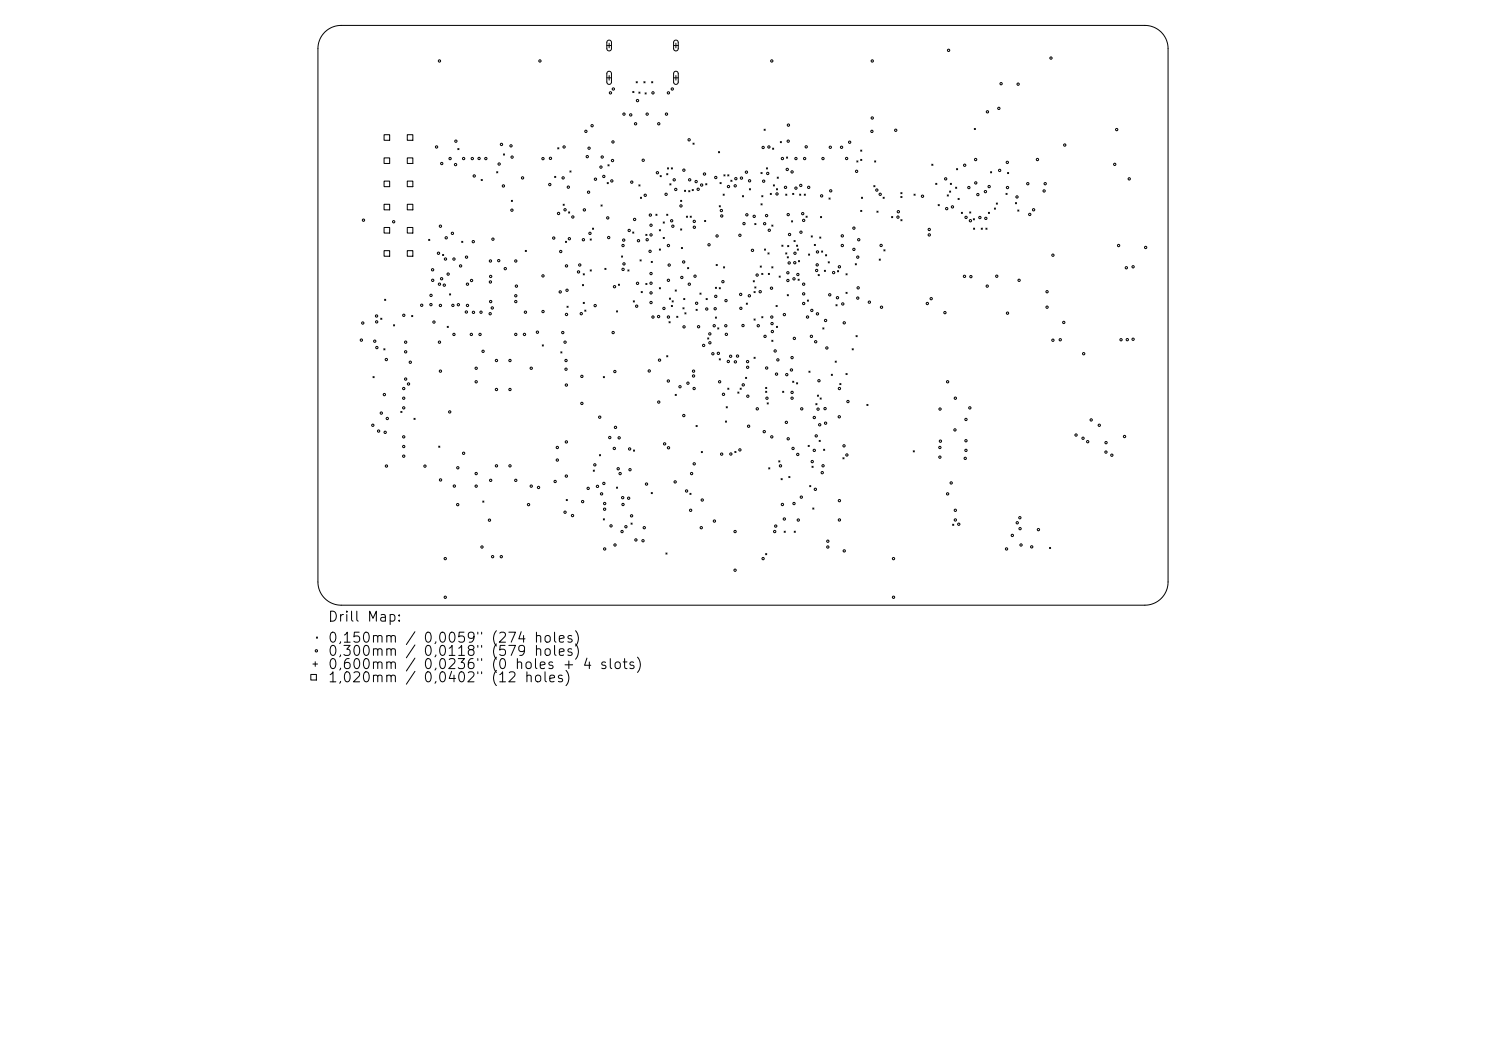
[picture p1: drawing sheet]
<svg xmlns="http://www.w3.org/2000/svg" width="297mm" height="210mm" viewBox="0 0 297 210" stroke-linecap="round" stroke-linejoin="round" font-family="sans-serif">
<defs><g id="words">
<g font-size="2">
<text x="65.4" y="124.7">Drill Map:</text>
<text x="65.4" y="128.9">0,150mm / 0,0059&quot; (274 holes)</text>
<text x="65.4" y="131.6">0,300mm</text>
<text x="84.4" y="131.6">0,0118&quot; (579</text>
<text x="65.4" y="134.2">0,600mm</text>
<text x="65.4" y="136.8">1,020mm / 0,0402&quot; (12 holes)</text>
<text x="84.4" y="134.2">0,0236&quot; (0 holes + 4 slots)</text>
</g>
</g></defs>
<g fill="none" stroke="#000" stroke-width=".2">
<path d="M64.9 6.4a4.6 4.6 0 0 1 3.3-1.3h160.6a4.6 4.6 0 0 1 4.7 4.6v106.6a4.6 4.6 0 0 1-4.7 4.6h-160.6a4.6 4.6 0 0 1-4.7-4.6v-106.6a4.6 4.6 0 0 1 1.4-3.3zM121.3 9.1h.9M121.3 15.6h.9M121.4 8.1l.5-.1 .3 .4v1.4l-.4 .4-.3-.1-.2-.3v-1.4zM121.4 14.4l.5-.1 .3 .3v1.9l-.4 .4-.3-.1-.2-.3v-1.8zM121.7 8.6v1M121.7 15.1v.9M126.5 18.3l.2 .2M126.7 18.3l-.2 .2M127.1 16.3l.3 .3M127.4 16.3l-.3 .3M127.7 18.4l.2 .2"/>
<path d="M127.9 18.4l-.2 .2M128.7 16.3l.2 .3M128.9 16.3l-.2 .3M128.9 18.6l.3 .2M129.2 18.6l-.3 .2M130.2 16.3l.3 .3M130.5 16.3l-.3 .3M134.6 9.1h1M134.6 15.6h1M134.8 8.1l.4-.1 .3 .4v1.4l-.3 .4-.4-.1-.2-.3v-1.4zM134.8 14.4l.4-.1 .3 .3v1.9l-.3 .4-.4-.1-.2-.3v-1.8zM135.1 8.6v1"/>
<path d="M135.1 15.1v.9M76.8 26.9h1.1v1.1h-1.1zM76.8 31.6h1.1v1.1h-1.1zM76.8 36.2h1.1v1.1h-1.1zM81.4 26.9h1.1v1.1h-1.1zM81.4 31.6h1.1v1.1h-1.1zM81.4 36.2h1.1v1.1h-1.1zM91.5 29.7l.2 .2M91.7 29.7l-.2 .2M96.2 35.9l.2 .2M96.4 35.9l-.2 .2M99.3 34.3l.2 .2"/>
<path d="M99.5 34.3l-.2 .2M100.6 30.8l.2 .2M100.8 30.8l-.2 .2M110.8 35.2l.3 .3M111.1 35.2l-.3 .3M111.5 29.5l.2 .3M111.7 29.5l-.2 .3M113.9 34.2l.2 .2M114.1 34.2l-.2 .2M121.4 36.5l.2 .2M121.5 32.9l.2 .3M121.6 36.5l-.2 .2"/>
<path d="M121.7 32.9l-.2 .3M127.7 36.9l.2 .3M127.9 36.9l-.2 .3M128 39.4l.2 .2M128.2 39.4l-.2 .2M131.9 35.1l.3 .2M132.2 35.1l-.3 .2M133.2 34.7l.3 .2M133.4 33.5l.2 .3M133.5 34.7l-.3 .2M133.6 33.5l-.2 .3M133.9 36.7l.2 .3"/>
<path d="M134.1 36.7l-.2 .3M134.2 33.5l.2 .3M134.4 33.5l-.2 .3M136.8 38l.2 .2M137 38l-.2 .2M137.6 38.1l.3 .2M137.9 38.1l-.3 .2M138.3 37.9l.3 .2M138.5 28.6l.2 .2M138.6 37.9l-.3 .2M138.7 28.6l-.2 .2M141 36.7l.3 .2"/>
<path d="M141.3 36.7l-.3 .2M143.6 30.3l.2 .2M143.8 30.3l-.2 .2M143.9 36.5l.2 .2M144.1 36.5l-.2 .2M144.5 38.8l.3 .2M144.7 34.9l.2 .3M144.8 38.8l-.3 .2M144.9 34.9l-.2 .3M145.5 34.9l.2 .3M145.7 34.9l-.2 .3M146.1 36l.2 .2"/>
<path d="M146.3 36l-.2 .2M148.4 39.1l.2 .2M148.6 39.1l-.2 .2M149.8 37.7l.2 .2M150 37.7l-.2 .2M152.1 34.5l.2 .2M152.2 39.1l.3 .2M152.3 34.5l-.2 .2M152.5 39.1l-.3 .2M152.7 25.8l.2 .2M152.9 25.8l-.2 .2M153.2 33.5l.2 .3"/>
<path d="M153.4 33.5l-.2 .3M153.9 38.6l.3 .3M154.2 38.6l-.3 .3M154.4 29.6l.2 .2M154.6 36.9l.2 .3M154.6 29.6l-.2 .2M154.8 36.9l-.2 .3M155.2 37.7l.2 .2M155.3 35.4l.3 .2M155.4 37.7l-.2 .2M155.6 35.4l-.3 .2M156 28.3l.2 .2"/>
<path d="M156.2 28.3l-.2 .2M157 38.8l.3 .2M157.2 31.4l.2 .2M157.3 38.8l-.3 .2M157.4 31.4l-.2 .2M158.4 38.6l.3 .3M158.7 38.6l-.3 .3M159.8 38.8l.2 .2M160 38.8l-.2 .2M160.7 38.8l.3 .2M161 38.8l-.3 .2M165.7 39.6l.2 .2"/>
<path d="M165.9 39.6l-.2 .2M171.2 32.1l.3 .3M171.5 32.1l-.3 .3M172 30l.3 .2M172 31.8l.3 .3M172.2 39.4l.2 .2M172.3 30l-.3 .2M172.3 31.8l-.3 .3M172.4 39.4l-.2 .2M174.6 37.1l.3 .2M174.8 32.1l.2 .3M174.9 37.1l-.3 .2"/>
<path d="M175 32.1l-.2 .3M176.5 39.4l.2 .2M176.7 39.4l-.2 .2M180.1 38.5l.2 .2M180.1 39.3l.2 .2M180.3 38.5l-.2 .2M180.3 39.3l-.2 .2M182.7 38.8l.2 .2M182.9 38.8l-.2 .2M186.2 32.8l.3 .2M186.5 32.8l-.3 .2M187 36.6l.2 .3"/>
<path d="M187.2 36.6l-.2 .3M189.3 38.9l.3 .3M189.6 38.9l-.3 .3M189.8 38.2l.2 .2M189.9 36.6l.3 .3M190 38.2l-.2 .2M190.2 36.6l-.3 .3M191 37.4l.2 .2M191.2 33.7l.2 .2M191.2 37.4l-.2 .2M191.4 33.7l-.2 .2M191.5 39.6l.2 .3"/>
<path d="M191.7 39.6l-.2 .3M194.7 25.7l.3 .2M195 25.7l-.3 .2M198 34.3l.2 .2M198.2 34.3l-.2 .2M201.1 38.6l.2 .3M201.3 38.6l-.2 .3M201.4 34.5l.2 .2M201.6 34.5l-.2 .2M76.8 40.8h1.1v1.1h-1.1zM76.8 45.5h1.1v1.1h-1.1zM76.8 50.1h1.1v1.1h-1.1z"/>
<path d="M76.9 59.8l.2 .2M77.1 59.8l-.2 .2M81.4 40.8h1.1v1.1h-1.1zM81.4 45.5h1.1v1.1h-1.1zM81.4 50.1h1.1v1.1h-1.1zM85.7 47.8l.2 .3M85.9 47.8l-.2 .3M88.5 50.8l.2 .3M88.7 50.8l-.2 .3M89.8 58.7l.3 .2M90.1 58.7l-.3 .2M92.3 48.2l.2 .2"/>
<path d="M92.5 48.2l-.2 .2M102.2 40l.2 .3M102.4 40l-.2 .3M105 50l.2 .3M105.2 50l-.2 .3M112.5 40.8l.3 .2M112.8 40.8l-.3 .2M113 48.2l.2 .2M113.2 48.2l-.2 .2M113.6 42.3l.3 .3M113.9 42.3l-.3 .3M116.4 56.9l.2 .2"/>
<path d="M116.6 54.7l.2 .2M116.6 56.9l-.2 .2M116.8 54.7l-.2 .2M118 47.7l.2 .3M118 53.9l.2 .3M118.2 47.7l-.2 .3M118.2 53.9l-.2 .3M118.4 45.6l.3 .2M118.7 45.6l-.3 .2M120.1 41l.2 .2M120.3 41l-.2 .2M120.9 53.6l.2 .3"/>
<path d="M121.1 53.6l-.2 .3M123.6 56.8l.2 .2M123.8 56.8l-.2 .2M124.2 51.1l.2 .3M124.4 51.1l-.2 .3M125.5 53.9l.2 .3M125.7 53.9l-.2 .3M126.5 46.4l.2 .2M126.7 46.4l-.2 .2M127.9 51.9l.3 .3M128.2 51.9l-.3 .3M128.2 58.3l.2 .2"/>
<path d="M128.4 58.3l-.2 .2M129.1 46.8l.2 .3M129.1 56.6l.2 .3M129.3 46.8l-.2 .3M129.3 56.6l-.2 .3M130.2 52.2l.2 .3M130.4 52.2l-.2 .3M131.1 42.8l.2 .2M131.3 42.8l-.2 .2M131.8 49.8l.2 .2M131.8 45.9l.2 .2M131.8 57.5l.2 .2"/>
<path d="M132 45.9l-.2 .2M132 49.8l-.2 .2M132 57.5l-.2 .2M132.6 44.4l.2 .2M132.6 47.4l.2 .3M132.8 44.4l-.2 .2M132.8 47.4l-.2 .3M133.2 42.8l.3 .2M133.5 42.8l-.3 .2M133.8 59.6l.2 .2M134 59.6l-.2 .2M134.9 57.9l.3 .3"/>
<path d="M135.2 57.9l-.3 .3M136 40l.3 .3M136 45.7l.3 .3M136.2 49.4l.2 .3M136.3 40l-.3 .3M136.3 45.7l-.3 .3M136.4 49.4l-.2 .3M136.6 59.6l.3 .3M136.9 59.6l-.3 .3M137.2 43.2l.2 .2M137.4 43.2l-.2 .2M137.4 53.5l.2 .2"/>
<path d="M137.6 53.5l-.2 .2M137.9 43.2l.3 .2M138.2 43.2l-.3 .2M139.9 58.6l.2 .2M140.1 58.6l-.2 .2M140.8 44l.2 .3M141 44l-.2 .3M141.1 59.6l.3 .3M141.4 59.6l-.3 .3M143 57.4l.2 .2M143.1 52.8l.3 .3M143.2 57.4l-.2 .2"/>
<path d="M143.4 52.8l-.3 .3M143.8 41.1l.2 .2M143.8 57.5l.2 .2M144 41.1l-.2 .2M144 57.5l-.2 .2M144.6 53.3l.2 .2M144.8 53.3l-.2 .2M150.5 56.1l.3 .2M150.7 58.3l.2 .2M150.8 56.1l-.3 .2M150.9 44.7l.2 .2M150.9 57.3l.2 .3"/>
<path d="M150.9 58.3l-.2 .2M151.1 44.7l-.2 .2M151.1 57.3l-.2 .3M151.9 53.2l.3 .2M152.1 40.7l.2 .3M152.2 53.2l-.3 .2M152.2 54.6l.3 .3M152.3 40.7l-.2 .3M152.5 54.6l-.3 .3M152.8 49.8l.2 .2M153 49.8l-.2 .2M153.5 50.5l.2 .3"/>
<path d="M153.6 54.6l.2 .3M153.7 50.5l-.2 .3M153.8 54.6l-.2 .3M154.3 45l.2 .2M154.3 53.3l.2 .2M154.5 45l-.2 .2M154.5 53.3l-.2 .2M155.7 55.2l.3 .2M156 55.2l-.3 .2M156.3 49l.2 .2M156.5 49l-.2 .2M157 50.5l.3 .3"/>
<path d="M157.3 50.5l-.3 .3M157.3 51.3l.3 .2M157.3 58.9l.3 .2M157.4 49.1l.3 .2M157.6 51.3l-.3 .2M157.6 58.9l-.3 .2M157.7 49.1l-.3 .2M158.2 44.1l.2 .3M158.4 44.1l-.2 .3M158.7 48.1l.2 .2M158.9 48.1l-.2 .2M159.2 49l.2 .2"/>
<path d="M159.4 49.8l.2 .2M159.4 49l-.2 .2M159.5 55.8l.2 .2M159.6 52.1l.2 .2M159.6 49.8l-.2 .2M159.7 55.8l-.2 .2M159.8 52.1l-.2 .2M161.1 43.2l.2 .2M161.3 43.2l-.2 .2M161.4 60l.2 .2M161.6 60l-.2 .2M161.6 50.8l.2 .2"/>
<path d="M161.8 50.8l-.2 .2M162.1 47.1l.3 .3M162.4 47.1l-.3 .3M162.8 48.8l.2 .3M163 48.8l-.2 .3M163.5 54.9l.3 .2M163.8 54.9l-.3 .2M163.8 47.4l.3 .2M164 43.3l.2 .2M164.1 47.4l-.3 .2M164.2 50.2l.2 .2M164.2 43.3l-.2 .2"/>
<path d="M164.4 50.2l-.2 .2M164.8 54l.2 .2M165 50.9l.2 .2M165 54l-.2 .2M165.2 50.9l-.2 .2M165.5 52.3l.3 .2M165.8 52.3l-.3 .2M167.4 54.1l.2 .2M167.6 54.1l-.2 .2M169.1 58.4l.2 .2M169.1 54.7l.2 .2M169.3 54.7l-.2 .2"/>
<path d="M169.3 58.4l-.2 .2M170.9 52.7l.3 .2M171.2 52.7l-.3 .2M172 42l.3 .3M172.3 42l-.3 .3M175.3 42.2l.2 .2M175.5 42.2l-.2 .2M175.7 51.8l.3 .2M176 51.8l-.3 .2M176.7 49.9l.2 .2M176.9 49.9l-.2 .2M178.2 43.3l.2 .2"/>
<path d="M178.4 43.3l-.2 .2M180.1 43.9l.2 .2M180.3 43.9l-.2 .2M187.5 40.9l.2 .2M187.7 40.9l-.2 .2M192.1 42.4l.3 .3M192.4 42.4l-.3 .3M193.8 42.3l.2 .3M194 42.3l-.2 .3M194.5 43.7l.3 .2M194.6 45.6l.2 .2M194.8 43.7l-.3 .2"/>
<path d="M194.8 45.6l-.2 .2M196.1 45.6l.2 .2M196.3 45.6l-.2 .2M197 45.6l.3 .2M197.3 45.6l-.3 .2M197.5 42.4l.3 .3M197.8 42.4l-.3 .3M198.7 41.6l.3 .2M199 41.6l-.3 .2M199.1 40.6l.3 .2M199.4 40.6l-.3 .2M203 40.5l.2 .2"/>
<path d="M203.2 40.5l-.2 .2M203.4 42l.2 .2M203.6 42l-.2 .2M74.6 75.2l.2 .3M74.8 75.2l-.2 .3M76.1 63.6l.2 .2M76.3 63.6l-.2 .2M76.7 69.7l.2 .2M76.9 69.7l-.2 .2M78.6 64.9l.3 .2M78.9 64.9l-.3 .2M82.3 63l.2 .3"/>
<path d="M82.5 63l-.2 .3M89.4 65.2l.2 .2M89.6 65.2l-.2 .2M108.4 68.9l.2 .2M108.6 68.9l-.2 .2M112.1 70.3l.2 .2M112.3 70.3l-.2 .2M113.3 61.2l.3 .2M113.6 61.2l-.3 .2M116.6 60.4l.2 .2M116.8 60.4l-.2 .2M116.9 62l.2 .2"/>
<path d="M117.1 62l-.2 .2M120.6 75.2l.2 .3M120.8 75.2l-.2 .3M123.2 62.1l.2 .2M123.4 62.1l-.2 .2M126.6 60.1l.2 .2M126.8 60.1l-.2 .2M133.2 71.1l.3 .2M133.5 71.1l-.3 .2M133.7 64.3l.2 .2M133.9 64.3l-.2 .2M134.2 61l.2 .3"/>
<path d="M134.3 60.1l.3 .2M134.4 61l-.2 .3M134.6 60.1l-.3 .2M134.9 78.8l.3 .2M135.2 78.8l-.3 .2M135.3 63.2l.2 .2M135.5 63.2l-.2 .2M136.5 61.5l.2 .2M136.7 61.5l-.2 .2M136.9 62.5l.2 .2M137.1 62.5l-.2 .2M139.1 61.8l.2 .2"/>
<path d="M139.3 61.8l-.2 .2M141.4 67.5l.3 .3M141.7 67.5l-.3 .3M143 63.3l.2 .3M143.2 63.3l-.2 .3M143.4 65.5l.3 .2M143.7 65.5l-.3 .2M143.8 71.7l.2 .2M144 71.7l-.2 .2M145.5 77.6l.2 .2M145.7 77.6l-.2 .2M147.5 78.3l.2 .3"/>
<path d="M147.7 78.3l-.2 .3M147.9 77.6l.3 .2M148.2 77.6l-.3 .2M149 75.4l.2 .2M149.2 60.6l.2 .2M149.2 75.4l-.2 .2M149.4 60.6l-.2 .2M150.7 63.7l.2 .3M150.7 71.4l.2 .2M150.9 63.7l-.2 .3M150.9 71.4l-.2 .2M152.2 63.3l.3 .2"/>
<path d="M152.5 63.3l-.3 .2M153 77.4l.3 .2M153 78.2l.3 .2M153.3 77.4l-.3 .2M153.3 78.2l-.3 .2M154.3 68l.2 .2M154.5 68l-.2 .2M155.1 61l.2 .3M155.2 65.2l.2 .2M155.3 61l-.2 .3M155.4 65.2l-.2 .2M156.4 78.2l.2 .2"/>
<path d="M156.6 78.2l-.2 .2M158.4 76.2l.3 .2M158.7 76.2l-.3 .2M159.2 76.5l.2 .2M159.4 76.5l-.2 .2M161.7 74.2l.2 .2M161.9 74.2l-.2 .2M163.4 79l.2 .2M163.6 79l-.2 .2M163.9 79.5l.2 .3M164.1 79.5l-.2 .3M164.4 65.5l.3 .2"/>
<path d="M164.7 65.5l-.3 .2M166.1 74.8l.3 .2M166.4 74.8l-.3 .2M166.9 72.2l.3 .2M167.1 60.9l.2 .2M167.2 72.2l-.3 .2M167.3 60.9l-.2 .2M167.8 76.6l.3 .3M168.1 76.6l-.3 .3M169.1 74.6l.2 .3M169.3 74.6l-.2 .3M170.3 69.7l.3 .2"/>
<path d="M170.6 69.7l-.3 .2M171.1 67.1l.2 .2M171.3 67.1l-.2 .2M80.1 82.2l.2 .2M80.3 82.2l-.2 .2M82.7 83.6l.3 .2M83 83.6l-.3 .2M87.7 89.1l.2 .3M87.9 89.1l-.2 .3M113.2 99.8l.2 .2M113.4 99.8l-.2 .2M118.6 93.9l.2 .3"/>
<path d="M118.8 93.9l-.2 .3M119.8 90.8l.2 .3M120 90.8l-.2 .3M123.2 97.3l.2 .3M123.4 97.3l-.2 .3M126.6 89.9l.2 .2M126.8 89.9l-.2 .2M130.2 98.4l.2 .2M130.4 98.4l-.2 .2M137.9 98.6l.2 .2M138.1 98.6l-.2 .2M139.1 85l.2 .2"/>
<path d="M139.3 85l-.2 .2M140.2 90.2l.2 .2M140.4 90.2l-.2 .2M145 84.1l.2 .3M145.1 81.3l.3 .2M145.2 84.1l-.2 .3M145.4 81.3l-.3 .2M146.9 90.2l.2 .2M147.1 90.2l-.2 .2M153.3 80.5l.3 .2M153.6 80.5l-.3 .2M153.6 93.5l.3 .2"/>
<path d="M153.9 93.5l-.3 .2M155.6 92.1l.3 .2M155.9 92.1l-.3 .2M156.1 95.6l.2 .3M156.3 95.6l-.2 .3M157.7 95.2l.2 .2M157.9 95.2l-.2 .2M161.5 89l.2 .2M161.7 89l-.2 .2M161.8 97l.3 .3M162.1 97l-.3 .3M162.3 93.2l.2 .2"/>
<path d="M162.5 93.2l-.2 .2M163.1 80.6l.2 .3M163.3 80.6l-.2 .3M163.7 88l.2 .2M163.9 88l-.2 .2M164.6 89.8l.2 .2M164.8 89.8l-.2 .2M168.5 91.5l.2 .2M168.7 91.5l-.2 .2M173.3 80.8l.2 .2M173.5 80.8l-.2 .2M182.5 90.1l.3 .2"/>
<path d="M182.8 90.1l-.3 .2M96.5 100.1l.2 .2M96.7 100.1l-.2 .2M120.6 103.7l.2 .2M120.8 103.7l-.2 .2M126.1 104.5l.2 .2M126.3 104.5l-.2 .2M133.1 110.5l.2 .2M133.3 110.5l-.2 .2M153 110.6l.3 .2M153.3 110.6l-.3 .2M156.7 106.1l.3 .3"/>
<path d="M157 106.1l-.3 .3M158.7 106.1l.3 .3M159 106.1l-.3 .3M162.4 101.5l.3 .2M162.7 101.5l-.3 .2M190.4 104.7l.2 .3M190.6 104.7l-.2 .3M209.8 109.4l.2 .2M210 109.4l-.2 .2M62.1 134.8h1.1v1.1h-1.1zM62.5 132.7h1M63 132.2v.9"/>
<path d="M63.2 127.3l.3 .2M63.5 127.3l-.3 .2"/>
<circle cx="87.8" cy="12.2" r=".23"/>
<circle cx="107.9" cy="12.2" r=".23"/>
<circle cx="122" cy="18.6" r=".23"/>
<circle cx="122.6" cy="17.8" r=".23"/>
<circle cx="130.5" cy="18.6" r=".23"/>
<circle cx="133.6" cy="18.6" r=".23"/>
<circle cx="134.4" cy="17.8" r=".23"/>
<circle cx="154.3" cy="12.2" r=".23"/>
<circle cx="174.3" cy="12.2" r=".23"/>
<circle cx="189.6" cy="10.1" r=".23"/>
<circle cx="200.1" cy="16.7" r=".23"/>
<circle cx="203.5" cy="16.8" r=".23"/>
<circle cx="210.1" cy="11.6" r=".23"/>
<circle cx="87.3" cy="29.4" r=".23"/>
<circle cx="88.3" cy="32.7" r=".23"/>
<circle cx="90" cy="31.7" r=".23"/>
<circle cx="91.1" cy="32.9" r=".23"/>
<circle cx="91.1" cy="28.2" r=".23"/>
<circle cx="92.7" cy="31.7" r=".23"/>
<circle cx="94.4" cy="31.7" r=".23"/>
<circle cx="94.8" cy="35.2" r=".23"/>
<circle cx="95.8" cy="31.7" r=".23"/>
<circle cx="97.1" cy="31.7" r=".23"/>
<circle cx="99.8" cy="32.8" r=".23"/>
<circle cx="100.2" cy="28.9" r=".23"/>
<circle cx="100.6" cy="37.2" r=".23"/>
<circle cx="102.1" cy="29.1" r=".23"/>
<circle cx="102.4" cy="31.4" r=".23"/>
<circle cx="104.4" cy="35.5" r=".23"/>
<circle cx="108.5" cy="31.7" r=".23"/>
<circle cx="109.9" cy="36.9" r=".23"/>
<circle cx="110" cy="31.6" r=".23"/>
<circle cx="112.5" cy="35.5" r=".23"/>
<circle cx="112.7" cy="29.4" r=".23"/>
<circle cx="113.6" cy="37.4" r=".23"/>
<circle cx="117.1" cy="26.2" r=".23"/>
<circle cx="117.4" cy="31.3" r=".23"/>
<circle cx="117.6" cy="38.4" r=".23"/>
<circle cx="117.7" cy="29.6" r=".23"/>
<circle cx="118.3" cy="25.1" r=".23"/>
<circle cx="119" cy="35.8" r=".23"/>
<circle cx="120.1" cy="33.4" r=".23"/>
<circle cx="120.4" cy="31.4" r=".23"/>
<circle cx="120.7" cy="35.3" r=".23"/>
<circle cx="122.3" cy="36.2" r=".23"/>
<circle cx="122.4" cy="32.1" r=".23"/>
<circle cx="122.5" cy="28.4" r=".23"/>
<circle cx="124.7" cy="22.8" r=".23"/>
<circle cx="126.1" cy="23" r=".23"/>
<circle cx="126.3" cy="36.4" r=".23"/>
<circle cx="127" cy="24.7" r=".23"/>
<circle cx="127.4" cy="20.1" r=".23"/>
<circle cx="128.6" cy="32" r=".23"/>
<circle cx="129" cy="39" r=".23"/>
<circle cx="129.3" cy="22.8" r=".23"/>
<circle cx="131.4" cy="34.5" r=".23"/>
<circle cx="131.7" cy="24.7" r=".23"/>
<circle cx="133.1" cy="38.8" r=".23"/>
<circle cx="133.2" cy="22.8" r=".23"/>
<circle cx="134.8" cy="35.9" r=".23"/>
<circle cx="135.1" cy="37.9" r=".23"/>
<circle cx="136.7" cy="34" r=".23"/>
<circle cx="137.7" cy="27.9" r=".23"/>
<circle cx="137.8" cy="35.9" r=".23"/>
<circle cx="139.1" cy="36.3" r=".23"/>
<circle cx="139.5" cy="37.8" r=".23"/>
<circle cx="140.2" cy="37" r=".23"/>
<circle cx="140.8" cy="34.8" r=".23"/>
<circle cx="143.1" cy="35.5" r=".23"/>
<circle cx="145.6" cy="37.3" r=".23"/>
<circle cx="146.9" cy="37.1" r=".23"/>
<circle cx="147.1" cy="35.7" r=".23"/>
<circle cx="148.2" cy="35.6" r=".23"/>
<circle cx="149.2" cy="34.4" r=".23"/>
<circle cx="149.8" cy="36.1" r=".23"/>
<circle cx="152.5" cy="29.5" r=".23"/>
<circle cx="152.6" cy="36.2" r=".23"/>
<circle cx="153.4" cy="34.7" r=".23"/>
<circle cx="153.7" cy="29.4" r=".23"/>
<circle cx="155.3" cy="38.8" r=".23"/>
<circle cx="156.4" cy="31.7" r=".23"/>
<circle cx="157" cy="37.4" r=".23"/>
<circle cx="157.3" cy="33.9" r=".23"/>
<circle cx="157.5" cy="28.2" r=".23"/>
<circle cx="157.6" cy="25" r=".23"/>
<circle cx="158.3" cy="34.3" r=".23"/>
<circle cx="159.1" cy="31.7" r=".23"/>
<circle cx="159.1" cy="37.6" r=".23"/>
<circle cx="160" cy="37.1" r=".23"/>
<circle cx="160.8" cy="31.7" r=".23"/>
<circle cx="161.1" cy="29.3" r=".23"/>
<circle cx="161.6" cy="37.4" r=".23"/>
<circle cx="164.2" cy="39.1" r=".23"/>
<circle cx="164.5" cy="31.7" r=".23"/>
<circle cx="166" cy="29.4" r=".23"/>
<circle cx="166" cy="38.1" r=".23"/>
<circle cx="168.2" cy="29.4" r=".23"/>
<circle cx="169.2" cy="31.7" r=".23"/>
<circle cx="169.8" cy="28.4" r=".23"/>
<circle cx="171.2" cy="34.2" r=".23"/>
<circle cx="174.3" cy="26.2" r=".23"/>
<circle cx="174.3" cy="23.6" r=".23"/>
<circle cx="175.2" cy="38" r=".23"/>
<circle cx="175.9" cy="38.8" r=".23"/>
<circle cx="179" cy="26" r=".23"/>
<circle cx="184.4" cy="39.2" r=".23"/>
<circle cx="189" cy="35.7" r=".23"/>
<circle cx="192.8" cy="33" r=".23"/>
<circle cx="193.6" cy="37.5" r=".23"/>
<circle cx="195" cy="31.9" r=".23"/>
<circle cx="195" cy="36.5" r=".23"/>
<circle cx="195.4" cy="38.9" r=".23"/>
<circle cx="197" cy="38.3" r=".23"/>
<circle cx="197.4" cy="22.3" r=".23"/>
<circle cx="197.7" cy="37.3" r=".23"/>
<circle cx="199.6" cy="21.7" r=".23"/>
<circle cx="199.8" cy="34.1" r=".23"/>
<circle cx="201.3" cy="32.4" r=".23"/>
<circle cx="201.4" cy="37.5" r=".23"/>
<circle cx="203.3" cy="39.4" r=".23"/>
<circle cx="205.4" cy="36.7" r=".23"/>
<circle cx="207.4" cy="31.9" r=".23"/>
<circle cx="208.7" cy="38.2" r=".23"/>
<circle cx="208.9" cy="36.7" r=".23"/>
<circle cx="212.8" cy="29" r=".23"/>
<circle cx="222.8" cy="32.8" r=".23"/>
<circle cx="223.2" cy="25.9" r=".23"/>
<circle cx="225.7" cy="35.7" r=".23"/>
<circle cx="72.6" cy="44" r=".23"/>
<circle cx="78.7" cy="44.3" r=".23"/>
<circle cx="86.1" cy="59" r=".23"/>
<circle cx="86.5" cy="53.9" r=".23"/>
<circle cx="86.5" cy="56" r=".23"/>
<circle cx="87.6" cy="50.6" r=".23"/>
<circle cx="87.8" cy="56.8" r=".23"/>
<circle cx="88" cy="45.2" r=".23"/>
<circle cx="88.3" cy="55.7" r=".23"/>
<circle cx="88.8" cy="57" r=".23"/>
<circle cx="89" cy="51.8" r=".23"/>
<circle cx="89.2" cy="47.5" r=".23"/>
<circle cx="89.6" cy="54.8" r=".23"/>
<circle cx="90.4" cy="46.6" r=".23"/>
<circle cx="90.7" cy="51.8" r=".23"/>
<circle cx="92.1" cy="53.1" r=".23"/>
<circle cx="93.2" cy="51.4" r=".23"/>
<circle cx="93.4" cy="56.8" r=".23"/>
<circle cx="94.2" cy="56" r=".23"/>
<circle cx="94.6" cy="48.3" r=".23"/>
<circle cx="98" cy="56.3" r=".23"/>
<circle cx="98" cy="52.2" r=".23"/>
<circle cx="98.1" cy="55.2" r=".23"/>
<circle cx="98.5" cy="47.8" r=".23"/>
<circle cx="99.7" cy="52.1" r=".23"/>
<circle cx="101" cy="53.7" r=".23"/>
<circle cx="102.3" cy="42" r=".23"/>
<circle cx="103.1" cy="52.2" r=".23"/>
<circle cx="103.1" cy="59.1" r=".23"/>
<circle cx="103.2" cy="57.2" r=".23"/>
<circle cx="108.5" cy="55.1" r=".23"/>
<circle cx="110.7" cy="47.6" r=".23"/>
<circle cx="111.6" cy="42.7" r=".23"/>
<circle cx="112" cy="58.3" r=".23"/>
<circle cx="112.1" cy="50.3" r=".23"/>
<circle cx="112.9" cy="41.9" r=".23"/>
<circle cx="113.2" cy="53.1" r=".23"/>
<circle cx="113.3" cy="58" r=".23"/>
<circle cx="113.8" cy="47.7" r=".23"/>
<circle cx="114.5" cy="43.4" r=".23"/>
<circle cx="115.6" cy="54.3" r=".23"/>
<circle cx="115.9" cy="53" r=".23"/>
<circle cx="116.6" cy="47.9" r=".23"/>
<circle cx="116.8" cy="41.9" r=".23"/>
<circle cx="117.9" cy="46.6" r=".23"/>
<circle cx="121.5" cy="43.5" r=".23"/>
<circle cx="121.7" cy="47.5" r=".23"/>
<circle cx="122.8" cy="57.3" r=".23"/>
<circle cx="124.5" cy="49.1" r=".23"/>
<circle cx="124.5" cy="53.8" r=".23"/>
<circle cx="124.7" cy="48" r=".23"/>
<circle cx="124.7" cy="52.7" r=".23"/>
<circle cx="125.8" cy="46" r=".23"/>
<circle cx="126.8" cy="43.8" r=".23"/>
<circle cx="127.4" cy="56.6" r=".23"/>
<circle cx="127.6" cy="48.1" r=".23"/>
<circle cx="129.3" cy="47.9" r=".23"/>
<circle cx="129.9" cy="50.2" r=".23"/>
<circle cx="130" cy="43" r=".23"/>
<circle cx="130.1" cy="46.9" r=".23"/>
<circle cx="130.1" cy="58.5" r=".23"/>
<circle cx="130.1" cy="45" r=".23"/>
<circle cx="130.1" cy="56.6" r=".23"/>
<circle cx="130.1" cy="54.7" r=".23"/>
<circle cx="133.6" cy="56" r=".23"/>
<circle cx="133.6" cy="49.1" r=".23"/>
<circle cx="133.7" cy="53" r=".23"/>
<circle cx="134.2" cy="44.1" r=".23"/>
<circle cx="134.5" cy="45.2" r=".23"/>
<circle cx="136.1" cy="41.1" r=".23"/>
<circle cx="136.3" cy="55.4" r=".23"/>
<circle cx="136.6" cy="52.3" r=".23"/>
<circle cx="137.8" cy="56.8" r=".23"/>
<circle cx="138.8" cy="44.2" r=".23"/>
<circle cx="138.8" cy="45.4" r=".23"/>
<circle cx="138.9" cy="55.2" r=".23"/>
<circle cx="141.7" cy="48.9" r=".23"/>
<circle cx="143.1" cy="59.2" r=".23"/>
<circle cx="143.3" cy="47.1" r=".23"/>
<circle cx="144.2" cy="42.1" r=".23"/>
<circle cx="144.3" cy="43.2" r=".23"/>
<circle cx="144.5" cy="56.3" r=".23"/>
<circle cx="147.9" cy="47" r=".23"/>
<circle cx="148" cy="58.8" r=".23"/>
<circle cx="148.7" cy="44.7" r=".23"/>
<circle cx="149.3" cy="42.9" r=".23"/>
<circle cx="149.8" cy="59.1" r=".23"/>
<circle cx="150.4" cy="50" r=".23"/>
<circle cx="150.7" cy="43.2" r=".23"/>
<circle cx="151.3" cy="55" r=".23"/>
<circle cx="151.9" cy="58.3" r=".23"/>
<circle cx="152.8" cy="44.7" r=".23"/>
<circle cx="153.2" cy="43.1" r=".23"/>
<circle cx="153.8" cy="46" r=".23"/>
<circle cx="154.2" cy="57.6" r=".23"/>
<circle cx="157.5" cy="54.5" r=".23"/>
<circle cx="157.5" cy="56" r=".23"/>
<circle cx="157.5" cy="42.9" r=".23"/>
<circle cx="157.7" cy="52.5" r=".23"/>
<circle cx="157.8" cy="46.9" r=".23"/>
<circle cx="158.7" cy="55.7" r=".23"/>
<circle cx="158.9" cy="52.5" r=".23"/>
<circle cx="158.9" cy="50.6" r=".23"/>
<circle cx="159.5" cy="54.9" r=".23"/>
<circle cx="160.1" cy="46.4" r=".23"/>
<circle cx="160.4" cy="42.7" r=".23"/>
<circle cx="160.6" cy="58.7" r=".23"/>
<circle cx="160.6" cy="44" r=".23"/>
<circle cx="160.6" cy="56.8" r=".23"/>
<circle cx="163.2" cy="54" r=".23"/>
<circle cx="163.3" cy="52.9" r=".23"/>
<circle cx="163.4" cy="50.3" r=".23"/>
<circle cx="165.8" cy="58.9" r=".23"/>
<circle cx="166.6" cy="54.5" r=".23"/>
<circle cx="167.4" cy="59.5" r=".23"/>
<circle cx="167.8" cy="53.3" r=".23"/>
<circle cx="168.3" cy="47.1" r=".23"/>
<circle cx="168.3" cy="49.1" r=".23"/>
<circle cx="170.7" cy="49.8" r=".23"/>
<circle cx="170.7" cy="45.6" r=".23"/>
<circle cx="171.4" cy="51.4" r=".23"/>
<circle cx="171.4" cy="59.6" r=".23"/>
<circle cx="171.5" cy="57.5" r=".23"/>
<circle cx="171.6" cy="47.9" r=".23"/>
<circle cx="176.1" cy="49" r=".23"/>
<circle cx="179.5" cy="43.4" r=".23"/>
<circle cx="179.5" cy="42.3" r=".23"/>
<circle cx="185.7" cy="45.9" r=".23"/>
<circle cx="185.7" cy="46.9" r=".23"/>
<circle cx="186.1" cy="59.7" r=".23"/>
<circle cx="189.2" cy="41.7" r=".23"/>
<circle cx="190.4" cy="41.3" r=".23"/>
<circle cx="192.8" cy="55.2" r=".23"/>
<circle cx="193.1" cy="43.4" r=".23"/>
<circle cx="194" cy="44.1" r=".23"/>
<circle cx="194.1" cy="55.3" r=".23"/>
<circle cx="195.8" cy="43.5" r=".23"/>
<circle cx="197" cy="43.6" r=".23"/>
<circle cx="197.3" cy="57.2" r=".23"/>
<circle cx="199.2" cy="55.2" r=".23"/>
<circle cx="203.7" cy="56" r=".23"/>
<circle cx="205.8" cy="42.8" r=".23"/>
<circle cx="206.6" cy="41.9" r=".23"/>
<circle cx="209.3" cy="58.3" r=".23"/>
<circle cx="210.4" cy="51" r=".23"/>
<circle cx="223.6" cy="49.1" r=".23"/>
<circle cx="225.1" cy="53.5" r=".23"/>
<circle cx="226.5" cy="53.3" r=".23"/>
<circle cx="229" cy="49.4" r=".23"/>
<circle cx="72.2" cy="68" r=".23"/>
<circle cx="72.5" cy="64.5" r=".23"/>
<circle cx="74.9" cy="68.2" r=".23"/>
<circle cx="75.3" cy="63.1" r=".23"/>
<circle cx="75.3" cy="64.3" r=".23"/>
<circle cx="75.3" cy="69.5" r=".23"/>
<circle cx="76.8" cy="78.8" r=".23"/>
<circle cx="77.2" cy="71.8" r=".23"/>
<circle cx="80.7" cy="77.6" r=".23"/>
<circle cx="80.7" cy="79.6" r=".23"/>
<circle cx="80.7" cy="63" r=".23"/>
<circle cx="81.1" cy="68.4" r=".23"/>
<circle cx="81.1" cy="70.3" r=".23"/>
<circle cx="81.1" cy="75.7" r=".23"/>
<circle cx="81.6" cy="76.7" r=".23"/>
<circle cx="82" cy="72.4" r=".23"/>
<circle cx="84.3" cy="61" r=".23"/>
<circle cx="86.1" cy="60.9" r=".23"/>
<circle cx="86.7" cy="64.4" r=".23"/>
<circle cx="87.8" cy="68.4" r=".23"/>
<circle cx="88" cy="74.2" r=".23"/>
<circle cx="88" cy="61" r=".23"/>
<circle cx="90.5" cy="61" r=".23"/>
<circle cx="90.7" cy="66.8" r=".23"/>
<circle cx="91.6" cy="60.9" r=".23"/>
<circle cx="93.2" cy="62.3" r=".23"/>
<circle cx="93.4" cy="61" r=".23"/>
<circle cx="94.2" cy="66.8" r=".23"/>
<circle cx="94.6" cy="62.4" r=".23"/>
<circle cx="95.2" cy="73.6" r=".23"/>
<circle cx="95.2" cy="76.3" r=".23"/>
<circle cx="95.9" cy="66.8" r=".23"/>
<circle cx="96.1" cy="62.4" r=".23"/>
<circle cx="96.5" cy="70.2" r=".23"/>
<circle cx="98" cy="62.7" r=".23"/>
<circle cx="98.1" cy="60.3" r=".23"/>
<circle cx="98.4" cy="61.5" r=".23"/>
<circle cx="99.2" cy="77.8" r=".23"/>
<circle cx="99.2" cy="72" r=".23"/>
<circle cx="101.9" cy="77.8" r=".23"/>
<circle cx="101.9" cy="72" r=".23"/>
<circle cx="103.1" cy="66.8" r=".23"/>
<circle cx="103.1" cy="60.3" r=".23"/>
<circle cx="104.8" cy="66.8" r=".23"/>
<circle cx="105" cy="62.4" r=".23"/>
<circle cx="106.2" cy="73.6" r=".23"/>
<circle cx="107.4" cy="66.4" r=".23"/>
<circle cx="108.5" cy="62.3" r=".23"/>
<circle cx="112.5" cy="66.5" r=".23"/>
<circle cx="112.9" cy="68.4" r=".23"/>
<circle cx="113.1" cy="72" r=".23"/>
<circle cx="113.1" cy="73.8" r=".23"/>
<circle cx="113.2" cy="76.9" r=".23"/>
<circle cx="113.2" cy="62.8" r=".23"/>
<circle cx="116.2" cy="62.7" r=".23"/>
<circle cx="116.3" cy="75.2" r=".23"/>
<circle cx="119" cy="61.1" r=".23"/>
<circle cx="122.5" cy="66.5" r=".23"/>
<circle cx="122.9" cy="74.2" r=".23"/>
<circle cx="127.3" cy="61.2" r=".23"/>
<circle cx="129.8" cy="74.1" r=".23"/>
<circle cx="130.1" cy="60.5" r=".23"/>
<circle cx="130.5" cy="63.3" r=".23"/>
<circle cx="131.6" cy="63.3" r=".23"/>
<circle cx="131.8" cy="72" r=".23"/>
<circle cx="132.7" cy="61.6" r=".23"/>
<circle cx="133.6" cy="76.1" r=".23"/>
<circle cx="133.6" cy="63.3" r=".23"/>
<circle cx="135.9" cy="77.3" r=".23"/>
<circle cx="136.7" cy="65.3" r=".23"/>
<circle cx="137.5" cy="76.6" r=".23"/>
<circle cx="138.6" cy="74.2" r=".23"/>
<circle cx="138.6" cy="75.1" r=".23"/>
<circle cx="138.7" cy="77.6" r=".23"/>
<circle cx="139.2" cy="60.6" r=".23"/>
<circle cx="139.6" cy="65.3" r=".23"/>
<circle cx="140.6" cy="69" r=".23"/>
<circle cx="141.3" cy="61.7" r=".23"/>
<circle cx="141.9" cy="66.7" r=".23"/>
<circle cx="141.9" cy="68.5" r=".23"/>
<circle cx="142.5" cy="70.7" r=".23"/>
<circle cx="142.7" cy="65.1" r=".23"/>
<circle cx="142.9" cy="61.7" r=".23"/>
<circle cx="143.6" cy="70.6" r=".23"/>
<circle cx="143.8" cy="76.3" r=".23"/>
<circle cx="144.6" cy="78.8" r=".23"/>
<circle cx="145.1" cy="65.1" r=".23"/>
<circle cx="145.1" cy="60.1" r=".23"/>
<circle cx="145.2" cy="66.8" r=".23"/>
<circle cx="145.6" cy="72.2" r=".23"/>
<circle cx="146" cy="71.2" r=".23"/>
<circle cx="147" cy="72.3" r=".23"/>
<circle cx="147.4" cy="71.1" r=".23"/>
<circle cx="148.1" cy="61.6" r=".23"/>
<circle cx="148.5" cy="65.1" r=".23"/>
<circle cx="148.6" cy="76.9" r=".23"/>
<circle cx="149.4" cy="72.3" r=".23"/>
<circle cx="149.4" cy="73.4" r=".23"/>
<circle cx="149.5" cy="79.2" r=".23"/>
<circle cx="151.6" cy="65.1" r=".23"/>
<circle cx="152.9" cy="67.2" r=".23"/>
<circle cx="153.2" cy="73.5" r=".23"/>
<circle cx="153.3" cy="79.6" r=".23"/>
<circle cx="154.3" cy="63.3" r=".23"/>
<circle cx="154.3" cy="64.7" r=".23"/>
<circle cx="154.4" cy="66.2" r=".23"/>
<circle cx="154.9" cy="70.1" r=".23"/>
<circle cx="155.2" cy="74.8" r=".23"/>
<circle cx="155.5" cy="71.9" r=".23"/>
<circle cx="156.8" cy="62.9" r=".23"/>
<circle cx="157.3" cy="74.9" r=".23"/>
<circle cx="158.2" cy="73.9" r=".23"/>
<circle cx="158.3" cy="71.5" r=".23"/>
<circle cx="158.3" cy="78.4" r=".23"/>
<circle cx="158.3" cy="79.6" r=".23"/>
<circle cx="158.8" cy="67.6" r=".23"/>
<circle cx="160.6" cy="60.6" r=".23"/>
<circle cx="161.4" cy="63.3" r=".23"/>
<circle cx="162.2" cy="67.2" r=".23"/>
<circle cx="162.3" cy="62" r=".23"/>
<circle cx="163" cy="68.3" r=".23"/>
<circle cx="163.4" cy="62.7" r=".23"/>
<circle cx="163.7" cy="76.1" r=".23"/>
<circle cx="165" cy="64" r=".23"/>
<circle cx="165.3" cy="69.5" r=".23"/>
<circle cx="167.8" cy="77.6" r=".23"/>
<circle cx="168.4" cy="60.7" r=".23"/>
<circle cx="168.7" cy="64.5" r=".23"/>
<circle cx="173.8" cy="60.4" r=".23"/>
<circle cx="176.2" cy="61.4" r=".23"/>
<circle cx="185.3" cy="60.6" r=".23"/>
<circle cx="188.9" cy="62.5" r=".23"/>
<circle cx="189.4" cy="76.3" r=".23"/>
<circle cx="190.9" cy="79.6" r=".23"/>
<circle cx="201.4" cy="62.6" r=".23"/>
<circle cx="209.3" cy="61.4" r=".23"/>
<circle cx="210.4" cy="68" r=".23"/>
<circle cx="211.9" cy="67.9" r=".23"/>
<circle cx="212.6" cy="64.4" r=".23"/>
<circle cx="216.6" cy="70.7" r=".23"/>
<circle cx="224.1" cy="67.9" r=".23"/>
<circle cx="225.3" cy="67.9" r=".23"/>
<circle cx="226.5" cy="67.8" r=".23"/>
<circle cx="74.5" cy="85" r=".23"/>
<circle cx="75.7" cy="86.1" r=".23"/>
<circle cx="76.2" cy="82.5" r=".23"/>
<circle cx="77" cy="86.4" r=".23"/>
<circle cx="77.2" cy="93.1" r=".23"/>
<circle cx="77.4" cy="83.6" r=".23"/>
<circle cx="80.7" cy="91.2" r=".23"/>
<circle cx="80.7" cy="89.2" r=".23"/>
<circle cx="80.7" cy="81.5" r=".23"/>
<circle cx="80.7" cy="87.3" r=".23"/>
<circle cx="84.9" cy="93.1" r=".23"/>
<circle cx="88.1" cy="95.9" r=".23"/>
<circle cx="89.9" cy="82.3" r=".23"/>
<circle cx="90.8" cy="97.1" r=".23"/>
<circle cx="91.5" cy="93.5" r=".23"/>
<circle cx="92.7" cy="90.6" r=".23"/>
<circle cx="95.2" cy="97.1" r=".23"/>
<circle cx="95.2" cy="94.6" r=".23"/>
<circle cx="98.1" cy="96" r=".23"/>
<circle cx="99.2" cy="93.1" r=".23"/>
<circle cx="101.9" cy="93.1" r=".23"/>
<circle cx="103.1" cy="96" r=".23"/>
<circle cx="106.2" cy="97.1" r=".23"/>
<circle cx="107.6" cy="97.4" r=".23"/>
<circle cx="111" cy="96.2" r=".23"/>
<circle cx="111.4" cy="89.4" r=".23"/>
<circle cx="111.4" cy="91.9" r=".23"/>
<circle cx="113.2" cy="95.1" r=".23"/>
<circle cx="113.2" cy="88.3" r=".23"/>
<circle cx="116.3" cy="80.6" r=".23"/>
<circle cx="117.6" cy="97.6" r=".23"/>
<circle cx="118.9" cy="92.9" r=".23"/>
<circle cx="119.4" cy="97.2" r=".23"/>
<circle cx="119.9" cy="83.4" r=".23"/>
<circle cx="120.2" cy="98.7" r=".23"/>
<circle cx="120.7" cy="96.6" r=".23"/>
<circle cx="121.9" cy="87.4" r=".23"/>
<circle cx="122.8" cy="89.6" r=".23"/>
<circle cx="123" cy="85.4" r=".23"/>
<circle cx="123.6" cy="93.7" r=".23"/>
<circle cx="123.7" cy="87.5" r=".23"/>
<circle cx="123.9" cy="94.6" r=".23"/>
<circle cx="124.5" cy="99.4" r=".23"/>
<circle cx="125.6" cy="99.6" r=".23"/>
<circle cx="125.8" cy="89.7" r=".23"/>
<circle cx="125.9" cy="93.9" r=".23"/>
<circle cx="129.2" cy="96.7" r=".23"/>
<circle cx="131.7" cy="80.3" r=".23"/>
<circle cx="132.8" cy="88.7" r=".23"/>
<circle cx="133.6" cy="89.5" r=".23"/>
<circle cx="134.9" cy="96.3" r=".23"/>
<circle cx="136.7" cy="83" r=".23"/>
<circle cx="137.2" cy="98.1" r=".23"/>
<circle cx="138.2" cy="94.6" r=".23"/>
<circle cx="138.8" cy="92.7" r=".23"/>
<circle cx="140.4" cy="99.9" r=".23"/>
<circle cx="144.2" cy="90.7" r=".23"/>
<circle cx="146.1" cy="90.7" r=".23"/>
<circle cx="147.9" cy="89.9" r=".23"/>
<circle cx="149.6" cy="85.2" r=".23"/>
<circle cx="151.4" cy="81.7" r=".23"/>
<circle cx="152.7" cy="86.2" r=".23"/>
<circle cx="154.3" cy="87.3" r=".23"/>
<circle cx="156" cy="93.1" r=".23"/>
<circle cx="157.2" cy="84.4" r=".23"/>
<circle cx="157.5" cy="87.7" r=".23"/>
<circle cx="158.5" cy="89.6" r=".23"/>
<circle cx="159.4" cy="90.8" r=".23"/>
<circle cx="160.2" cy="99.3" r=".23"/>
<circle cx="160.2" cy="81.7" r=".23"/>
<circle cx="162.3" cy="92.2" r=".23"/>
<circle cx="162.8" cy="90" r=".23"/>
<circle cx="162.8" cy="83.4" r=".23"/>
<circle cx="163" cy="97.8" r=".23"/>
<circle cx="163.1" cy="87.1" r=".23"/>
<circle cx="163.5" cy="81.8" r=".23"/>
<circle cx="163.8" cy="84.9" r=".23"/>
<circle cx="164.3" cy="94.4" r=".23"/>
<circle cx="164.5" cy="93.1" r=".23"/>
<circle cx="164.9" cy="81.6" r=".23"/>
<circle cx="165" cy="84.6" r=".23"/>
<circle cx="167.7" cy="83.3" r=".23"/>
<circle cx="168.7" cy="89.1" r=".23"/>
<circle cx="169.3" cy="90.9" r=".23"/>
<circle cx="169.5" cy="80.2" r=".23"/>
<circle cx="187.9" cy="91.3" r=".23"/>
<circle cx="187.9" cy="89.4" r=".23"/>
<circle cx="187.9" cy="81.7" r=".23"/>
<circle cx="188" cy="88.2" r=".23"/>
<circle cx="189.4" cy="98.7" r=".23"/>
<circle cx="190.1" cy="96.5" r=".23"/>
<circle cx="190.9" cy="85.9" r=".23"/>
<circle cx="192.9" cy="91.6" r=".23"/>
<circle cx="193.1" cy="90" r=".23"/>
<circle cx="193.1" cy="88.1" r=".23"/>
<circle cx="193.1" cy="83.8" r=".23"/>
<circle cx="193.8" cy="81.5" r=".23"/>
<circle cx="215.1" cy="86.9" r=".23"/>
<circle cx="216.5" cy="87.6" r=".23"/>
<circle cx="217.4" cy="88.3" r=".23"/>
<circle cx="218.1" cy="83.9" r=".23"/>
<circle cx="219.7" cy="85" r=".23"/>
<circle cx="221" cy="90.3" r=".23"/>
<circle cx="221.1" cy="88.5" r=".23"/>
<circle cx="222.2" cy="91" r=".23"/>
<circle cx="224.8" cy="87.2" r=".23"/>
<circle cx="89" cy="111.6" r=".23"/>
<circle cx="89" cy="119.3" r=".23"/>
<circle cx="91.5" cy="100.8" r=".23"/>
<circle cx="96.3" cy="109.3" r=".23"/>
<circle cx="97.8" cy="103.9" r=".23"/>
<circle cx="98.5" cy="111.2" r=".23"/>
<circle cx="100.2" cy="111.2" r=".23"/>
<circle cx="105.6" cy="100.8" r=".23"/>
<circle cx="112.9" cy="102.4" r=".23"/>
<circle cx="114.4" cy="103" r=".23"/>
<circle cx="116.4" cy="100.2" r=".23"/>
<circle cx="120.8" cy="101.8" r=".23"/>
<circle cx="120.9" cy="109.7" r=".23"/>
<circle cx="120.9" cy="100.6" r=".23"/>
<circle cx="122.1" cy="105.1" r=".23"/>
<circle cx="122.9" cy="108.9" r=".23"/>
<circle cx="124.3" cy="106.2" r=".23"/>
<circle cx="124.5" cy="100.8" r=".23"/>
<circle cx="125.1" cy="105.2" r=".23"/>
<circle cx="126.2" cy="103.1" r=".23"/>
<circle cx="127.1" cy="107.9" r=".23"/>
<circle cx="128.5" cy="108" r=".23"/>
<circle cx="128.8" cy="105.4" r=".23"/>
<circle cx="138" cy="102" r=".23"/>
<circle cx="140.2" cy="105.4" r=".23"/>
<circle cx="142.8" cy="104.1" r=".23"/>
<circle cx="146.9" cy="113.9" r=".23"/>
<circle cx="146.9" cy="106.2" r=".23"/>
<circle cx="152.5" cy="111.6" r=".23"/>
<circle cx="154.8" cy="106.2" r=".23"/>
<circle cx="155" cy="105.1" r=".23"/>
<circle cx="156.4" cy="100.8" r=".23"/>
<circle cx="156.8" cy="103.7" r=".23"/>
<circle cx="158.7" cy="100.6" r=".23"/>
<circle cx="159.6" cy="103.9" r=".23"/>
<circle cx="165.5" cy="109.3" r=".23"/>
<circle cx="165.5" cy="108.1" r=".23"/>
<circle cx="167.8" cy="103.9" r=".23"/>
<circle cx="167.8" cy="100" r=".23"/>
<circle cx="168.7" cy="110.1" r=".23"/>
<circle cx="178.6" cy="111.6" r=".23"/>
<circle cx="178.6" cy="119.3" r=".23"/>
<circle cx="190.9" cy="103.9" r=".23"/>
<circle cx="190.9" cy="102" r=".23"/>
<circle cx="191.6" cy="104.8" r=".23"/>
<circle cx="201.2" cy="109.7" r=".23"/>
<circle cx="202.3" cy="107" r=".23"/>
<circle cx="203.3" cy="104.5" r=".23"/>
<circle cx="203.8" cy="103.4" r=".23"/>
<circle cx="203.9" cy="105.6" r=".23"/>
<circle cx="204.1" cy="108.9" r=".23"/>
<circle cx="206.2" cy="109.3" r=".23"/>
<circle cx="207.5" cy="105.8" r=".23"/>
<circle cx="63.2" cy="130" r=".23"/>
</g>
<use href="#words"/>
</svg>
